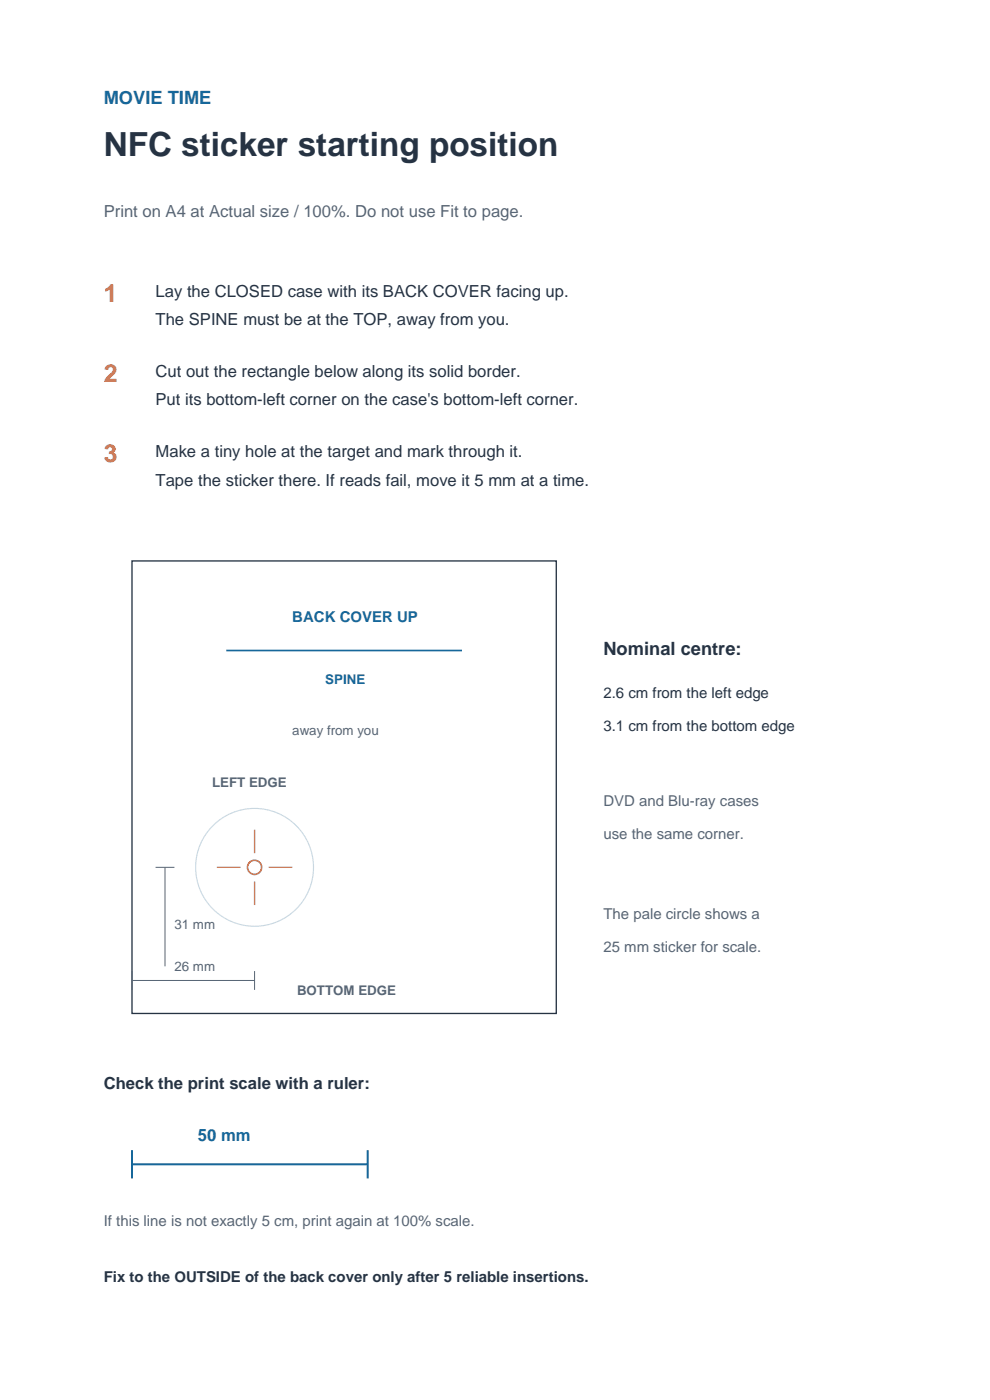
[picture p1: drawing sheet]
<svg xmlns="http://www.w3.org/2000/svg" width="210mm" height="297mm" viewBox="0 0 210 297" stroke-linecap="round" stroke-linejoin="round" font-family="sans-serif">
<defs><g id="words">
<text font-size="7.1" fill="#263343" x="22" y="33">NFC sticker starting position</text>
<g font-size="5.3" fill="#dd7040">
<text x="22" y="64">1</text>
<text x="22" y="81">2</text>
<text x="22" y="98">3</text>
</g>
<text font-size="3.9" fill="#16679a" x="22" y="22">MOVIE TIME</text>
<text font-size="3.9" fill="#263343" x="128" y="139">Nominal centre:</text>
<text font-size="3.5" fill="#566576" x="22" y="46">Print on A4 at Actual size / 100%. Do not use Fit to page.</text>
<g font-size="3.5" fill="#263343">
<text x="33" y="63">Lay the CLOSED case with its BACK COVER facing up.</text>
<text x="33" y="69">The SPINE must be at the TOP, away from you.</text>
<text x="33" y="80">Cut out the rectangle below along its solid border.</text>
<text x="33" y="86">Put its bottom-left corner on the case's bottom-left corner.</text>
<text x="33" y="97">Make a tiny hole at the target and mark through it.</text>
<text x="33" y="103">Tape the sticker there. If reads fail, move it 5 mm at a time.</text>
<text x="22" y="231">Check the print scale with a ruler:</text>
</g>
<text font-size="3.5" fill="#16679a" x="42" y="242">50 mm</text>
<text font-size="3.2" fill="#16679a" x="62" y="132">BACK COVER UP</text>
<g font-size="3.2" fill="#263343">
<text x="128" y="148">2.6 cm from the left edge</text>
<text x="128" y="155">3.1 cm from the bottom edge</text>
<text x="22" y="272">Fix to the OUTSIDE of the back cover only after 5 reliable insertions.</text>
</g>
<g font-size="3.2" fill="#566576">
<text x="128" y="171">DVD and Blu-ray cases</text>
<text x="128" y="178">use the same corner.</text>
<text x="128" y="195">The pale circle shows a</text>
<text x="128" y="202">25 mm sticker for scale.</text>
<text x="22" y="260">If this line is not exactly 5 cm, print again at 100% scale.</text>
</g>
<text font-size="2.8" fill="#16679a" x="69" y="145">SPINE</text>
<g font-size="2.8" fill="#566576">
<text x="62" y="156">away from you</text>
<text x="45" y="167">LEFT EDGE</text>
<text x="37" y="197">31 mm</text>
<text x="37" y="206">26 mm</text>
<text x="63" y="211">BOTTOM EDGE</text>
</g>
</g></defs>
<path d="M28 119h90v96h-90z" fill="none" stroke="#263343" stroke-width=".28"/>
<path d="M48 138h50" fill="none" stroke="#16679a" stroke-width=".35"/>
<circle cx="54" cy="184" r="12.5" fill="none" stroke="#c6dce9" stroke-width=".25"/>
<circle cx="54" cy="184" r="1.5" fill="none" stroke="#dd7040" stroke-width=".35"/>
<path d="M54 176v5M46 184h5M54 187v5M57 184h5" fill="none" stroke="#dd7040" stroke-width=".28"/>
<path d="M33 184h4M35 184v21M28 208h26M28 206v4M54 206v4" fill="none" stroke="#566576" stroke-width=".21"/>
<path d="M28 247h50M28 244v6M78 244v6" fill="none" stroke="#16679a" stroke-width=".42"/>
<use href="#words"/>
</svg>
